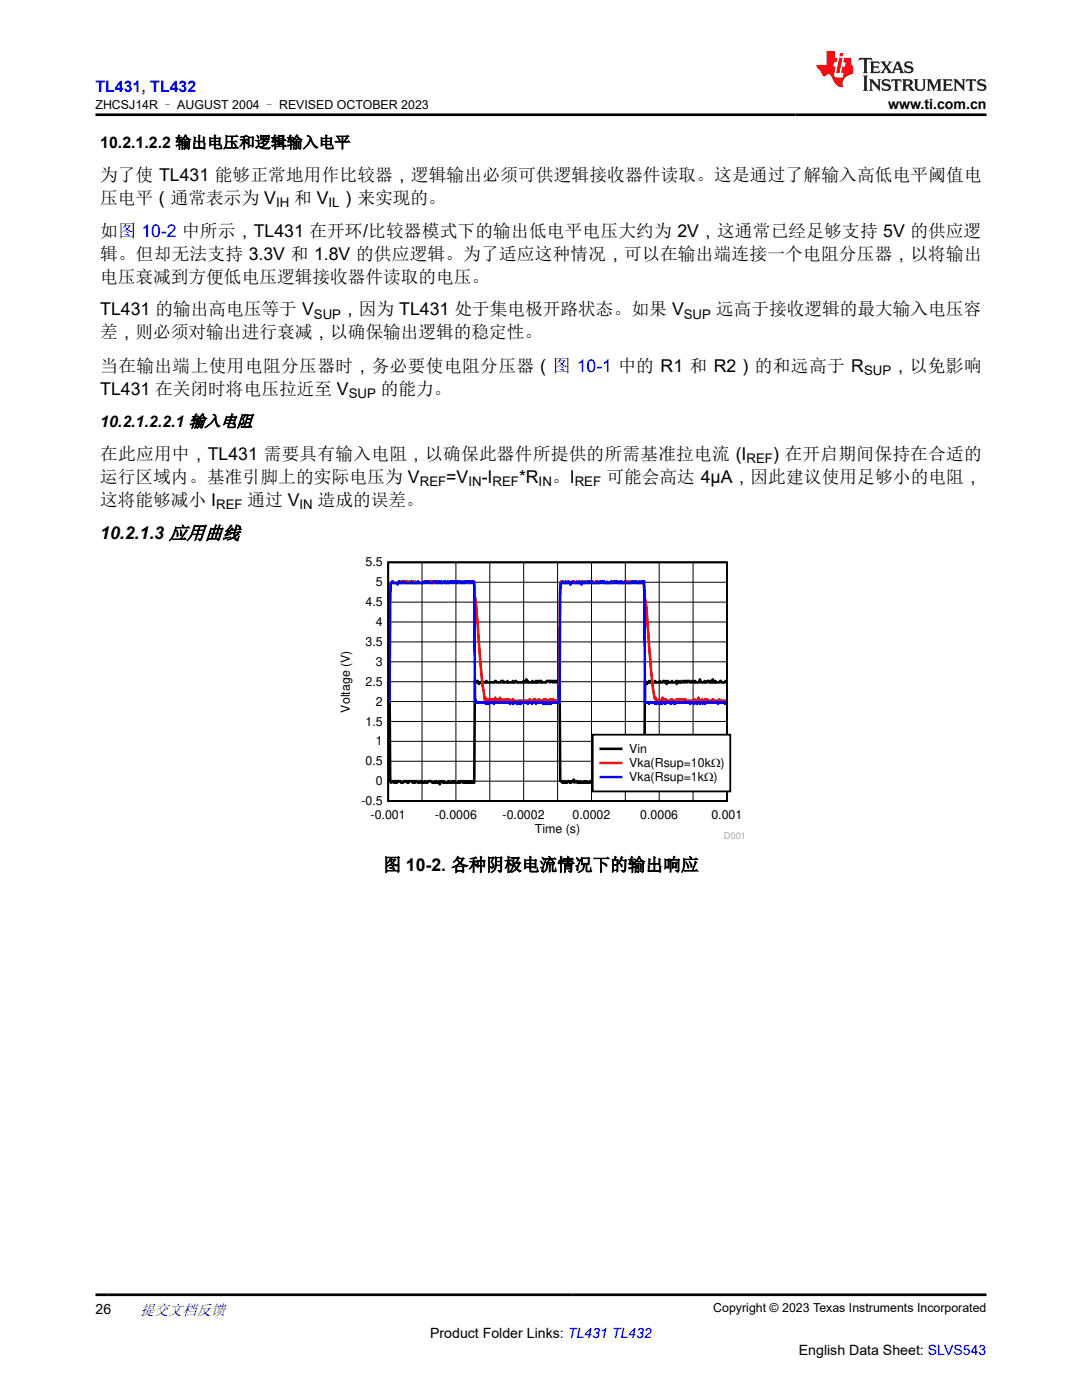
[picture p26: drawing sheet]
<svg xmlns="http://www.w3.org/2000/svg" width="216mm" height="279mm" viewBox="0 0 216 279" stroke-linecap="round" stroke-linejoin="round" font-family="sans-serif">
<defs><g id="words">
<g font-size="3.5">
<text x="20" y="36.1">为了使 TL431 能够正常地用作比较器，逻辑输出必须可供逻辑接收器件读取。这是通过了解输入高低电平阈值电</text>
<text x="20" y="40.7">压电平（通常表示为 V</text>
<text x="58.7" y="40.7">和 V ）来实现的。</text>
<text x="20" y="47.4">如图 10-2 中所示，TL431 在开环/比较器模式下的输出低电平电压大约为 2V，这通常已经足够支持 5V 的供应逻</text>
<text x="20" y="52">辑。但却无法支持 3.3V 和 1.8V 的供应逻辑。为了适应这种情况，可以在输出端连接一个电阻分压器，以将输出</text>
<text x="20" y="56.6">电压衰减到方便低电压逻辑接收器件读取的电压。</text>
<text x="20" y="62.9">TL431 的输出高电压等于 V</text>
<text x="68.1" y="62.9">，因为 TL431 处于集电极开路状态。如果 V</text>
<text x="142.9" y="62.9">远高于接收逻辑的最大输入电压容</text>
<text x="20" y="67.5">差，则必须对输出进行衰减，以确保输出逻辑的稳定性。</text>
<text x="20" y="74.2">当在输出端上使用电阻分压器时，务必要使电阻分压器（图 10-1 中的 R1 和 R2）的和远高于 R</text>
<text x="177.9" y="74.2">，以免影响</text>
<text x="20" y="78.8">TL431 在关闭时将电压拉近至 V</text>
<text x="76" y="78.8">的能力。</text>
<text x="20" y="91.7">在此应用中，TL431 需要具有输入电阻，以确保此器件所提供的所需基准拉电流 (I</text>
<text x="154.2" y="91.7">) 在开启期间保持在合适的</text>
<text x="20" y="100.9">这将能够减小 I</text>
<text x="20" y="96.3">运行区域内。基准引脚上的实际电压为 V</text>
<text x="49.4" y="100.9">通过 V</text>
<text x="63.4" y="100.9">造成的误差。</text>
<text x="89.1" y="96.3">=V</text>
<text x="96.1" y="96.3">-I</text>
<text x="103.6" y="96.3">*R</text>
<text x="110.2" y="96.3">。I</text>
<text x="121" y="96.3">可能会高达 4µA，因此建议使用足够小的电阻，</text>
<text x="20" y="107.6">10.2.1.3 应用曲线</text>
<text x="76.5" y="173.8">图 10-2. 各种阴极电流情况下的输出响应</text>
</g>
<text font-size="3.2" fill="#00f" x="19.1" y="18.3">TL431, TL432</text>
<g font-size="3.2">
<text x="20" y="29.5">10.2.1.2.2 输出电压和逻辑输入电平</text>
<text x="20" y="85.1">10.2.1.2.2.1 输入电阻</text>
</g>
<text font-size="3" fill="#00f" x="27.9" y="262.4">提交文档反馈</text>
<g font-size="2.8">
<text x="177.2" y="21.7">www.ti.com.cn</text>
<text x="19" y="262.1">26</text>
<text x="85.8" y="266.9">Product Folder Links: TL431 TL432</text>
<text x="159.4" y="270.3">English Data Sheet: SLVS543</text>
</g>
<g font-size="2.6">
<text x="55.1" y="41.4">IH</text>
<text x="65.6" y="41.4">IL</text>
<text x="62.6" y="63.6">SUP</text>
<text x="136.4" y="63.6">SUP</text>
<text x="172.4" y="74.9">SUP</text>
<text x="69.6" y="79.5">SUP</text>
<text x="149" y="92.4">REF</text>
<text x="43.1" y="101.6">REF</text>
<text x="59.8" y="101.6">IN</text>
<text x="83.8" y="97">REF</text>
<text x="93.5" y="97">IN</text>
<text x="98.3" y="97">REF</text>
<text x="107.5" y="97">IN</text>
<text x="114.7" y="97">REF</text>
</g>
<g font-size="2.5">
<text x="19.1" y="21.8">ZHCSJ14R – AUGUST 2004 – REVISED OCTOBER 2023</text>
<text x="72.9" y="113">5.5</text>
<text x="75" y="117">5</text>
<text x="72.9" y="121">4.5</text>
<text x="75" y="125">4</text>
<text x="72.9" y="128.9">3.5</text>
<text x="72.9" y="136.9">2.5</text>
<text x="75" y="132.9">3</text>
<text x="69.8" y="142.2" transform="rotate(-90 69.8 142.2)">Voltage (V)</text>
<text x="75" y="140.8">2</text>
<text x="72.9" y="144.8">1.5</text>
<text x="75" y="148.8">1</text>
<text x="72.9" y="152.7">0.5</text>
<text x="125.6" y="150.3">Vin</text>
<text x="125.6" y="153.1">Vka(Rsup=10k:)</text>
<text x="125.6" y="156">Vka(Rsup=1k:)</text>
<text x="72.1" y="160.7">-0.5</text>
<text x="75" y="156.7">0</text>
<text x="74" y="163.5">-0.001</text>
<text x="86.8" y="163.5">-0.0006</text>
<text x="100.3" y="163.5">-0.0002</text>
<text x="106.7" y="166.3">Time (s)</text>
<text x="114.2" y="163.5">0.0002</text>
<text x="127.8" y="163.5">0.0006</text>
<text x="142" y="163.5">0.001</text>
<text x="142.3" y="261.8">Copyright © 2023 Texas Instruments Incorporated</text>
</g>
<text font-size="1.8" fill="#a8a8a8" x="144.4" y="167.4">D001</text>
</g></defs>
<path d="M77.5 112.2h67.5v47.7h-67.5z" fill="none" stroke="#000" stroke-width=".36"/>
<g fill="none" stroke="#000" stroke-width=".2">
<path d="M77.5 116.2h67.6M84.2 112.2v47.7M91 112.2v47.7M97.7 112.2v47.7M104.5 112.2v47.7M111.3 112.2v47.7M118 112.2v47.7M124.8 112.2v47.7M131.5 112.2v47.7M138.3 112.2v47.7M77.5 136.1h67.6M77.5 132.1h67.6"/>
<path d="M77.5 128.1h67.6M77.5 124.1h67.6M77.5 120.2h67.6M77.5 155.9h67.6M77.5 151.9h67.6M77.5 148h67.6M77.5 144h67.6M77.5 140h67.6"/>
</g>
<path d="M144.9 136.1l-.1-.2-.2 .3h-.6l-.2-.3h-.1l-.1 .3h-.7l-.2-.3-.1 .3-.1-.3-.1 .3-.2-.6-.1 .6h-.3l-.1-.3-.2 .3-.1-.3h-.3l-.1 .3h-.3l-.1-.3-.1 .3h-.6l-.3-.6-.1 .6h-.7l-.1-.3-.1 .3h-.3l-.1-.3h-.2l-.1 .3h-.3l-.1-.3h-.3l-.1 .3-.2-.3h-.1l-.1 .3-.3-.3h-.1l-.2 .3h-.3l-.1-.3-.1 .3h-.3l-.1-.3-.2 .6-.1-.6-.1 .3h-.6l-.1-.3-.1 .3h-.6l-.1-.3-.3 .6-.1-.6-.1 .3h-.2l-.1-.3h-.2l-.1 .3h-.4l-.1-.3-.2 .3h-.6l-.2-.3-.1 .3h-.5l-.2-.3-.1 .3h-.2l-.1-.3-.4 .6-.4-.6-.1 20-.2 .3-.1-.3h-.6l-.1 .3-.3-.3h-.1l-.1 .3h-.4l-.2-.3-.1 .3-.3-.3-.1 .3-.1-.3-.2 .3h-.3l-.1-.3h-.1l-.2 .3h-.2l-.2-.3-.1 .3-.1-.3-.2 .3h-.1l-.1-.3h-.2l-.1 .3-.1-.3h-.2l-.1 .3-.2-.3-.1 .3h-.2l-.2-.3h-.3l-.1 .3-.1-.3-.2 .3h-.1l-.3-.3-.1 .3-.1-.3h-.2l-.1 .3-.2-.3-.1 .3-.1-.3-.2 .3h-.1a1.11 1.11 0 0 1-1.1-.3l-.1 .3-.1-.3h-.5l-.1 .3-.1-.3-.2 .3-.2-.3-.3 .3h-.4l-.1-.3-.2 .3-.1-.3-.1 .3-.2-.3-.1 .3h-.4l-.2-.3-.1 .3h-.3l-.1-.3-.1 .3-.2-.3h-.2l-.2 .3-.1-.6-.1 .3h-.3l-.1 .3-.2-.3-.1 .3-.1-.3h-.3l-.2 .3h-.2l-.2-.3-.1 .3-.1-.3-.2 .3h-.1l-.1-.3h-.3l-.1-19.7h-.3l-.2-.3-.1 .3-.1-.3h-.2l-.1 .3-.1-.3-.3 .3-.1-.3h-.3l-.1 .3-.2-.3h-.5l-.1 .3h-.9l-.1-.3-.1 .3-.2-.3-.2 .3h-.2l-.1-.3-.1 .3-.2-.3-.1 .3h-.4l-.1-.3-.2 .3h-.7l-.1-.3-.1 .3-.2-.6-.2 .6-.3-.3-.1 .3h-1.3l-.1-.3-.3 .3h-.2l-.2-.3-.1 .3h-.8l-.2-.3-.1 .3h-.5l-.2-.3-.1 .3-.1-.3h-.2l-.1 .3h-.8l-.2-.3-.2 .3h-1.5l-.1-.3-.2 .3h-.5l-.2-.3-.1 .3h-.4l-.1 .3-.3-.6h-.1l-.2 .3-.1-.3h-.1l-.2 20.3h-.1l-.1-.3-.2 .3h-.1l-.2-.3-.1 .3-.1-.3-.2 .3h-.1l-.1-.3-.2 .3-.2-.3-.2 .3-.1-.3h-.1l-.2 .3-.1-.3h-.3l-.1 .3h-.2l-.1-.3-.1 .3h-.6l-.1-.3h-.1l-.2 .3h-.1l-.1-.3-.2 .3h-.2l-.2-.3-.2 .3h-.7l-.2-.3-.1 .3-.1-.3h-.3l-.3 .6-.1-.6-.1 .3h-.3l-.1-.3-.2 .3-.1-.3-.2 .3h-.4l-.1-.3h-.7l-.1 .3h-.3l-.1-.3-.3 .3h-.3l-.1-.3-.1 .3-.2-.3h-.1l-.1 .3h-.3l-.1-.3h-.3l-.1 .3-.3-.3h-.1l-.2 .3-.1-.3h-.6l-.1 .3-.1-.3-.2 .3-.1-.3h-.5l-.2 .3h-.4l-.1-.3h-.6l-.1 .3-.1-.3-.2 .3-.1-.3h-.1l-.2 .3-.1-.3h-.3l-.1 .3-.1-.3-.2-19.7h-.1" fill="none" stroke="#000" stroke-width=".51"/>
<path d="M77.6 139.9h.1l.2-23.5h.2l.2-.4h.1l.1 .4h1l.1-.4 .2 .4h.2l.2-.4h.2l.2 .4 .1-.4 .1 .4 .2-.4h.2l.2 .4h.1l.1-.4h.2l.1 .4h.4l.2-.4 .1 .4h.1l.2-.4 .1 .4h.3l.1-.4 .1 .4h1l.1-.4 .2 .4 .1-.4h.1l.2 .4 .1-.4h.7l.1 .4 .1-.4 .2 .4 .1-.4 .1 .4h.2l.1-.4h.2l.1 .4 .1-.4 .2 .4 .1-.4 .1 .4 .3-.4 .1 .4h.3l.1-.4h.2l.1 .4h.8l.2-.4 .1 .4 .1-.4 .3 .4 .1-.4h.6l.1 .4h.5l.2-.4 .4 .4 .1-.4 .2 .4h.2l.2-.4h.2l.2 .4 .1-.4 .1 .4h.2l.2-.4 .2 .4 .1-.4 .3 .4 .1-.4 1.1 14.3a72.9 72.9 0 0 0 1.1 9.6l.1-.7 .2 .7 .1-.4h.1l.2 .4h.4l.1-.4h.3l.1 .4h.3l.1-.7 .4 1 .2-.7 .1 .4h.1l.2-.7 .1 .7 .1-.4 .2 .4 .1-.4 .1 .4h.3l.1-.4 .2 .4h.1l.1-.4h.3l.2 .4h.5l.1-.4 .2 .4h.2l.2 .3 .1-.3 .1 .3 .2-.3h2.3l.1-.4 .3 .7 .1-.3h.3l.1-.4 .2 .4 .1-.4 .1 .4h.3l.1 .3 .3-.7 .1 .4h.6l.1 .3 .1-.7 .2 .4h.1l.2-.4 .1 .4h.5l.2-.4 .1 .4 .1-.4 .2 .4 .1-.4 .1 .4h.8l.2-.4 .1 .7 .2-17.5 .1-6.3 .1-.4h.3l.1 .4h.8l.2-.4h.1l.2 .4h.5l.1-.4 .2 .4 .1-.4h.1l.2 .4h.5l.1-.4 .2 .4h.4l.1-.4 .3 .4h.3l.1-.4h.1l.2 .4h.1l.1-.4 .2 .4 .1-.4 .1 .4h.4l.2-.4 .1 .4h.3l.1-.4 .2 .4 .1-.4 .1 .4h.3l.1-.4h.7l.1 .4h1.5l.2-.4 .1 .4 .1-.4h.3l.2 .4 .1-.4h.1l.1 .4h.3l.2-.4 .1 .4h.8l.1-.4h.2l.1 .4 .1-.4 .3 .4 .1-.4 .2 .4h.1l.2-.4 .1 .4h.1l.2-.4 .2 .4 .2-.4h.1l.1 .4 .2-.4 .1 .4h.1l.2-.4 .1 .4h.1l.2-.4h.1l.1 .4h.3l.6 4.7 .9 12.7 .7 5.4 .1 .3 .2-.3 .1 .7h.4l.1-.4 .2 .4h.4l.1-.7 .1 .7 .5-.4a.86 .86 0 0 0 1.3 0l.1 .4h.7l.1-.4 .2 .4h.1l.1-.4 .2 .4 .1-.4 .3 .4 .1-.4 .2 .4 .1-.4 .1 .4 .3-.4 .1 .4h1.5l.2-.4 .1 .4h.4l.3-.7 .1 .7h.4l.2-.4 .1 .4h.4l.1-.4 .2 .4 .2-.4 .2 .4h.8l.1-.4 .2 .4h1l.2-.4 .1 .4h1.2" fill="none" stroke="#f00" stroke-width=".51"/>
<path d="M77.6 140.2h.1l.2-21.6 .1-2.2 .3-.4 .1 .4h.8l.1 .3 .3-.7h.2l.1 .4h.5l.2-.4 .1 .4h1.4l.1-.4 .1 .4h1l.1-.4 .1 .4h1l.1-.4h.2l.1 .4h.1l.2-.4h.1l.1 .4h.2l.1-.4 .1 .4h.6l.1-.4h.4l.2 .4h.2l.2-.4 .1 .4 .1-.4 .2 .4 .1-.4 .1 .4h.3l.1-.4h.2l.1 .4 .1-.4 .2 .4h.1l.2-.4 .1 .4 .3-.4h.2l.2 .4 .1-.4h.1l.2 .4 .1-.4 .1 .4 .2-.4 .1 .4h.1l.2-.4h.4l.1 .4h.3l.1-.4 .2 .4h.1l.1-.4 .2 .4h.1l.1-.4h.4l.2 .4h.1l.1-.4h.3l.2 .4 .1-.4 .1 .4 .2 22.2 .1 1.6h1.9l.1 .3 .2-.3 .1 .3 .1-.3 .3 .3 .1-.3h.7l.1 .3 .2-.3h3l.1 .3 .1-.3h.3l.1 .3h.2l.1-.3h.4l.1 .3h.2l.1-.3h.3l.1 .3a1.11 1.11 0 0 1 1.1-.3h.3l.1 .3 .1-.3h.6l.1 .3 .2-.3h.5l.1 .3 .2-.3h1.2l.1 .3 .1-.3 .2 .3 .1-.3 .2 .3 .2-.3 .2 .3 .1-.3h.1l.2 .3a1.1 1.1 0 0 1 1-.3h.9l.1-22.6 .1-1.2h.3l.1-.4 .2 .4h.2l.2-.4 .1 .4h.4l.2-.4 .2 .7 .4-.7 .2 .4h.5l.1-.4 .2 .4h.4l.1-.4 .3 .7 .1-.3h.3l.1-.4 .2 .4h.4l.1-.4 .1 .4h.2l.1-.4h.3l.1 .4 .1-.4 .2 .4h.8l.1-.4 .2 .4h.4l.1-.4 .1 .4 .2-.4 .1 .4 .1-.4h.2l.1 .4h.3l.1-.4 .2 .4h.5l.1-.4 .2 .4h.4l.1-.4 .2 .4 .1-.4h.1l.1 .4 .2-.4 .1 .4h.3l.1-.4 .2 .4 .1-.4 .1 .4h.4l.2-.4 .1 .4h1l.1-.4 .1 .4 .2-.4 .1 .4h.1l.2-.4 .1 .4 .1-.4 .2 .4h.4l.1-.4 .1 .4h.2l.1-.4 .1 .4 .2-.4h.3l.1 24.2h.7l.1 .3 .1-.3h1l.1 .3 .2-.3 .1 .3 .1-.3h.3l.1 .3 .2-.3 .1 .3 .1-.3 .2 .3 .1-.3h.4l.2 .3 .1-.3h.8l.1 .3 .2-.3h.4l.1 .3 .1-.3 .2 .3 .1-.3h2.7l.2 .3 .1-.3h.4l.1 .3h.2l.1-.3h.3l.1 .3 .1-.3h.3l.1 .3 .2-.3h.3l.1 .3 .1-.3h.3l.1 .3 .2-.3h2.3l.1 .3 .1-.3h1.1l.1 .3 .3-.3" fill="none" stroke="#00f" stroke-width=".51"/>
<path d="M118.3 146.6h27.4v11.3h-27.4z" fill-rule="evenodd" fill="#fff"/>
<path d="M118.3 146.6h27.4v11.3h-27.4z" fill="none" stroke="#000" stroke-width=".36"/>
<path d="M119.9 149.4h4.1" fill="none" stroke="#000" stroke-width=".51"/>
<path d="M119.9 152.3h4.1" fill="none" stroke="#f00" stroke-width=".51"/>
<path d="M119.9 155.1h4.1" fill="none" stroke="#00f" stroke-width=".51"/>
<path d="M171.5 11.6l-.2 .5 .5-.2h.6v.1v2.2l-.2 .4h1l-.2-.4v-2.2v-.1h.5l.5 .2-.1-.5zM173.6 12.3l.2 .4v1.5l-.2 .4h1.9l.1-.6a1.08 1.08 0 0 1-1.3 .2v-.7h.6l.4 .2v-.7l-.4 .2h-.6v-.5l.2-.2a1 1 0 0 1 1 .3l-.1-.5zM175.7 12.3l.9 1.1-1 1.2h.9l-.2-.2 .5-.8 .4 .8-.2 .2h1.6l-.2-.2 .2-.5h.9l.1 .5-.1 .2h.9l-.2-.3-.8-2h-.5l-.9 2.2-.9-1.1 .9-1.1h-.8l.2 .2-.4 .6-.4-.6 .2-.2zM179 12.7l.4 1h-.7zM180.7 12.4a.65 .65 0 0 0-.2 .7 .65 .65 0 0 0 .6 .5l.6 .1 .1 .3a.79 .79 0 0 1-.7 .4 .79 .79 0 0 1-.7-.5l.1 .7 .2-.1a.93 .93 0 0 0 1.1 .1 .93 .93 0 0 0 .4-1 1.46 1.46 0 0 0-1.2-.6l-.1-.3a1.09 1.09 0 0 1 1.2 .2l-.2-.6-.1 .1-.5-.2zM172.2 15.1l.2 .4v2.2l-.2 .4h1l-.2-.4v-2.2l.2-.4zM173.4 15.8l.2 .4v1.5l-.2 .4h.8l-.3-.4 .1-1.3 1.6 1.8v-2l.2-.4h-.7l.1 .2 .1 1.1-1.2-1.3zM176.2 15.9a.65 .65 0 0 0-.2 .8 .65 .65 0 0 0 .6 .4l.6 .2 .1 .2a.79 .79 0 0 1-.7 .4 .79 .79 0 0 1-.7-.5l.1 .7 .2-.1a.93 .93 0 0 0 1.1 .1 .93 .93 0 0 0 .4-.9 1.46 1.46 0 0 0-1.2-.6l-.1-.4a1.09 1.09 0 0 1 1.2 .2l-.1-.6-.2 .1-.5-.1zM177.9 15.8l-.1 .6a.63 .63 0 0 1 .8-.3v1.6l-.3 .4h1l-.2-.4v-1.6a.66 .66 0 0 1 .8 .3l-.1-.6zM180 15.8l.2 .4v1.5l-.2 .4h1l-.2-.2-.1-.7h.5l.1 .2a.79 .79 0 0 0 1.2 .6l-1-.9a.61 .61 0 0 0 .6-.6 .61 .61 0 0 0-.5-.7zM180.8 16.1h.1a.47 .47 0 0 1 .5 .1 .47 .47 0 0 1 .1 .5l-.1 .1-.7 .1zM182.3 15.8l.2 .2a2.27 2.27 0 0 0 .4 2 1.04 1.04 0 0 0 1.7-.7v-1.3l.2-.2h-.8l.2 .4v1.1a.6 .6 0 0 1-.6 .6 .6 .6 0 0 1-.6-.6v-1.1l.3-.4zM184.9 15.8l.2 .4v1.5l-.2 .4h.8l-.3-.4v-1.4l.9 1.9 .9-1.9v1.4l-.3 .4h1l-.2-.4v-1.5l.2-.4h-.8l-.7 1.5-.6-1.5zM188.1 15.8l.2 .4v1.5l-.2 .4h1.9l.1-.6a1.09 1.09 0 0 1-1.3 .2v-.7h.6l.4 .2v-.6l-.4 .2h-.6v-.6l.2-.1a1.01 1.01 0 0 1 1 .3l-.1-.6zM190.2 15.8l.3 .4v1.5l-.3 .4h.8l-.2-.4v-1.3l1.6 1.8v-2l.2-.4h-.7l.2 .2v1.1l-1.2-1.3zM192.8 15.8l-.1 .6a.63 .63 0 0 1 .8-.3v1.6l-.3 .4h1l-.2-.4v-1.6a.66 .66 0 0 1 .8 .3l-.1-.6zM195.2 15.9a.65 .65 0 0 0-.2 .8 .65 .65 0 0 0 .6 .4l.6 .2 .2 .2a.79 .79 0 0 1-.7 .4 .79 .79 0 0 1-.7-.5l.1 .7 .2-.1a.93 .93 0 0 0 1 .1 .93 .93 0 0 0 .5-.9 1.46 1.46 0 0 0-1.3-.6v-.4a1.09 1.09 0 0 1 1.2 .2l-.2-.6-.2 .1-.5-.1z" fill="#231f20"/>
<path d="M164.9 10.2v2.8h-2l.1 .3 .8 1a.95 .95 0 0 0 1 .9 .59 .59 0 0 1 .5-.4 .59 .59 0 0 1 .5 .4l.4 .7a1.59 1.59 0 0 0 2.1 1.4 1.61 1.61 0 0 1 1-2.3l1-.3-.1-1.5a1.59 1.59 0 0 1-.3-1.7h-1.5l-.2 .9h.6l-.2 .9h-.5l-.2 1v.2l.4 .1-.1 .9h-.7a.73 .73 0 0 1-1-.7l.3-1.5h-.5l.1-.9h.5l.2-.9h-.5v-1.3zM167.4 11.5l-.6 3.1h.7l.6-3.1zM167.6 10.6l-.1 .6h.7l.1-.6z" fill="#ed1c24"/>
<path d="M19 22.9h177.8M19 258.4h177.8" fill="none" stroke="#000" stroke-width=".53"/>
<use href="#words"/>
</svg>
